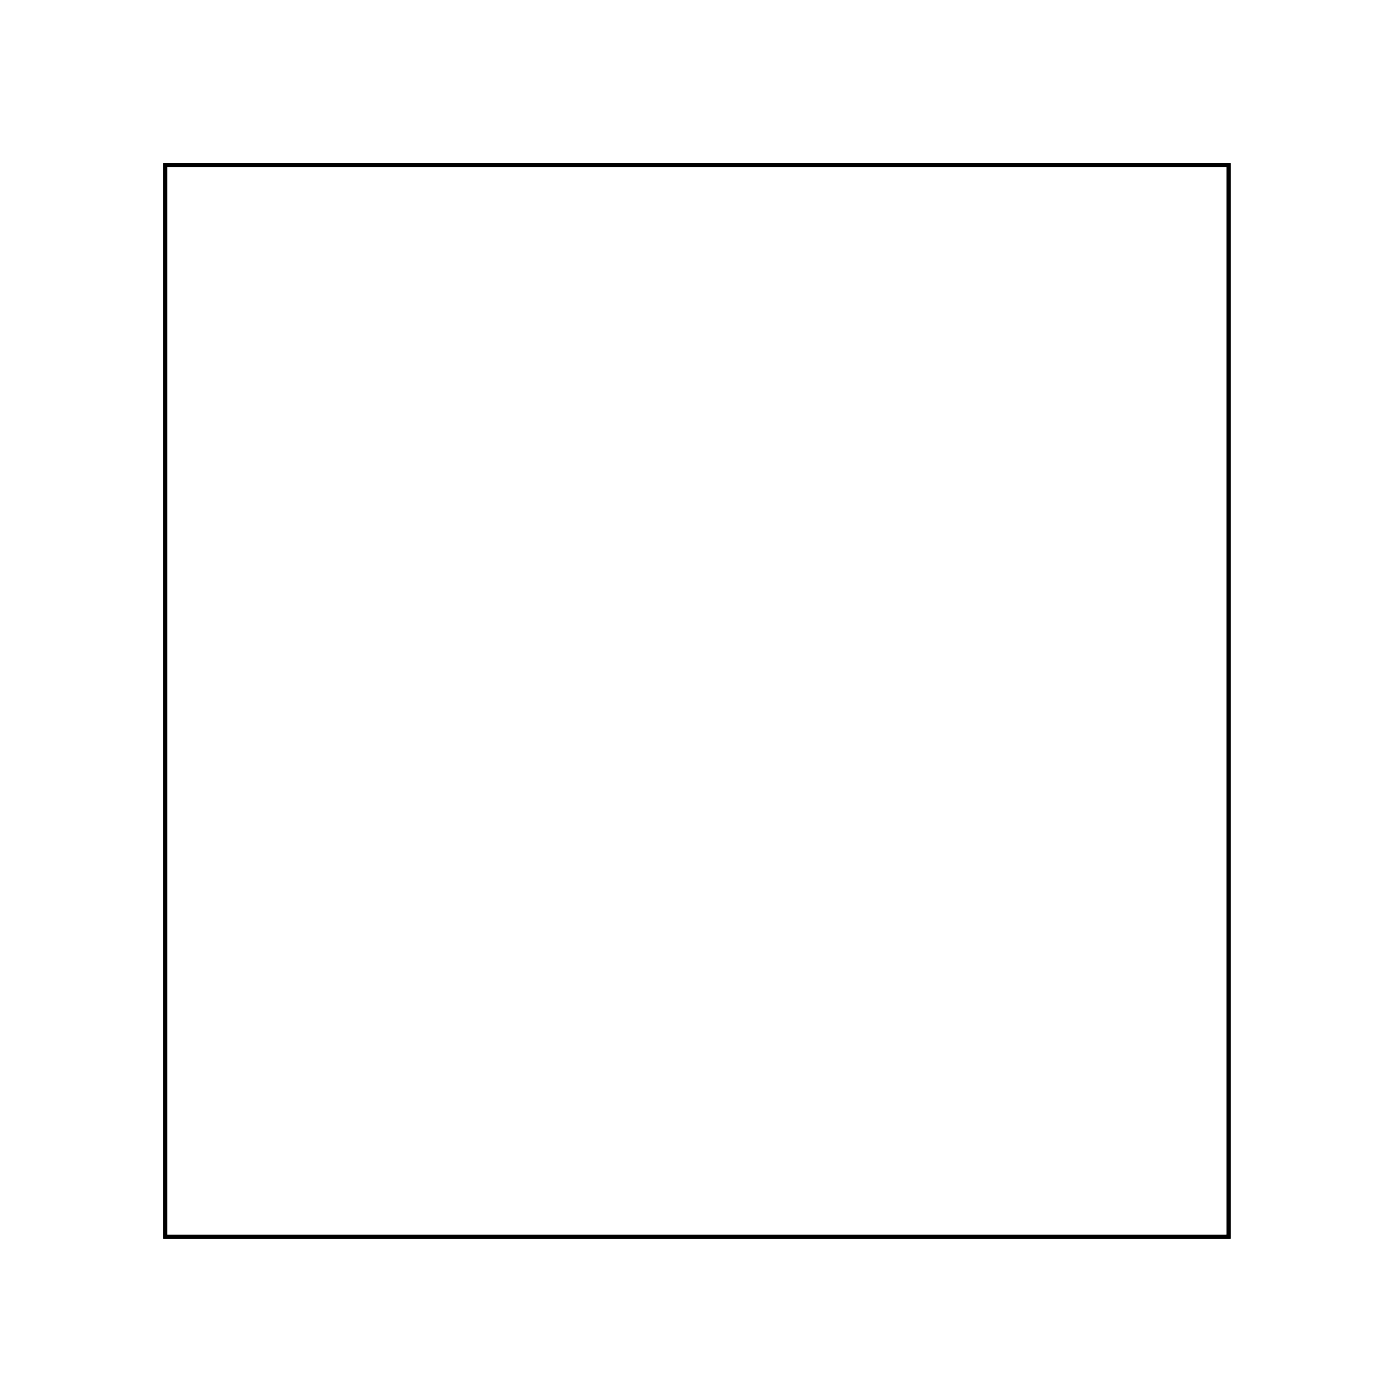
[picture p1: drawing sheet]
<svg xmlns="http://www.w3.org/2000/svg" width="72mm" height="73mm" viewBox="0 0 72 73" stroke-linecap="round" stroke-linejoin="round" font-family="sans-serif">
<path d="M8.6 8.6h55.1v55.6h-55.1z" fill="none" stroke="#000" stroke-width=".2"/>
<path d="M8.6 8.6h55.1v55.6h-55.1z" fill="none" stroke="#000" stroke-width=".05"/>
<circle cx="13.4" cy="13.7" r="2.1" fill="#fff"/>
<circle cx="13.4" cy="13.7" r="2.1" fill="none" stroke="#fff" stroke-width=".25"/>
<circle cx="13.4" cy="59.4" r="2.1" fill="#fff"/>
<circle cx="13.4" cy="59.4" r="2.1" fill="none" stroke="#fff" stroke-width=".25"/>
<circle cx="59.1" cy="59.4" r="2.1" fill="#fff"/>
<circle cx="59.1" cy="59.4" r="2.1" fill="none" stroke="#fff" stroke-width=".25"/>
<circle cx="59.1" cy="13.7" r="2.1" fill="#fff"/>
<circle cx="59.1" cy="13.7" r="2.1" fill="none" stroke="#fff" stroke-width=".25"/>
<circle cx="26.1" cy="26.4" r=".7" fill="#fff"/>
<circle cx="26.1" cy="26.4" r=".7" fill="none" stroke="#fff" stroke-width=".76" stroke-linecap="butt"/>
<circle cx="26.1" cy="16.2" r=".7" fill="#fff"/>
<circle cx="26.1" cy="16.2" r=".7" fill="none" stroke="#fff" stroke-width=".76" stroke-linecap="butt"/>
<path d="M20.3 33.3h1.4v1.4h-1.4z" fill="#fff"/>
<path d="M20.3 33.3h1.4v1.4h-1.4z" fill="none" stroke="#fff" stroke-width=".76" stroke-linecap="butt"/>
<circle cx="21" cy="34" r=".7" fill="#fff"/>
<circle cx="21" cy="34" r=".7" fill="none" stroke="#fff" stroke-width=".76" stroke-linecap="butt"/>
<circle cx="21" cy="41.6" r=".7" fill="#fff"/>
<circle cx="21" cy="41.6" r=".7" fill="none" stroke="#fff" stroke-width=".76" stroke-linecap="butt"/>
<circle cx="23.5" cy="34" r=".7" fill="#fff"/>
<circle cx="23.5" cy="34" r=".7" fill="none" stroke="#fff" stroke-width=".76" stroke-linecap="butt"/>
<circle cx="23.5" cy="41.6" r=".7" fill="#fff"/>
<circle cx="23.5" cy="41.6" r=".7" fill="none" stroke="#fff" stroke-width=".76" stroke-linecap="butt"/>
<circle cx="26.1" cy="34" r=".7" fill="#fff"/>
<circle cx="26.1" cy="34" r=".7" fill="none" stroke="#fff" stroke-width=".76" stroke-linecap="butt"/>
<circle cx="26.1" cy="41.6" r=".7" fill="#fff"/>
<circle cx="26.1" cy="41.6" r=".7" fill="none" stroke="#fff" stroke-width=".76" stroke-linecap="butt"/>
<circle cx="28.6" cy="34" r=".7" fill="#fff"/>
<circle cx="28.6" cy="34" r=".7" fill="none" stroke="#fff" stroke-width=".76" stroke-linecap="butt"/>
<circle cx="28.6" cy="41.6" r=".7" fill="#fff"/>
<circle cx="28.6" cy="41.6" r=".7" fill="none" stroke="#fff" stroke-width=".76" stroke-linecap="butt"/>
<circle cx="28.6" cy="26.4" r=".7" fill="#fff"/>
<circle cx="28.6" cy="26.4" r=".7" fill="none" stroke="#fff" stroke-width=".76" stroke-linecap="butt"/>
<circle cx="28.6" cy="16.2" r=".7" fill="#fff"/>
<circle cx="28.6" cy="16.2" r=".7" fill="none" stroke="#fff" stroke-width=".76" stroke-linecap="butt"/>
<circle cx="21" cy="51.8" r=".72" fill="#fff"/>
<circle cx="21" cy="51.8" r=".72" fill="none" stroke="#fff" stroke-width=".69" stroke-linecap="butt"/>
<circle cx="22.3" cy="54.3" r=".72" fill="#fff"/>
<circle cx="22.3" cy="54.3" r=".72" fill="none" stroke="#fff" stroke-width=".69" stroke-linecap="butt"/>
<circle cx="23.5" cy="51.8" r=".72" fill="#fff"/>
<circle cx="23.5" cy="51.8" r=".72" fill="none" stroke="#fff" stroke-width=".69" stroke-linecap="butt"/>
<circle cx="26.1" cy="51.8" r=".72" fill="#fff"/>
<circle cx="26.1" cy="51.8" r=".72" fill="none" stroke="#fff" stroke-width=".69" stroke-linecap="butt"/>
<circle cx="28.6" cy="51.8" r=".72" fill="#fff"/>
<circle cx="28.6" cy="51.8" r=".72" fill="none" stroke="#fff" stroke-width=".69" stroke-linecap="butt"/>
<circle cx="24.8" cy="54.3" r=".72" fill="#fff"/>
<circle cx="24.8" cy="54.3" r=".72" fill="none" stroke="#fff" stroke-width=".69" stroke-linecap="butt"/>
<circle cx="27.4" cy="54.3" r=".72" fill="#fff"/>
<circle cx="27.4" cy="54.3" r=".72" fill="none" stroke="#fff" stroke-width=".69" stroke-linecap="butt"/>
<circle cx="29.9" cy="54.3" r=".72" fill="#fff"/>
<circle cx="29.9" cy="54.3" r=".72" fill="none" stroke="#fff" stroke-width=".69" stroke-linecap="butt"/>
<path d="M29 53.4v1.9h1.8v-1.9zM29.4 54.3a.5 .5 0 0 1 1 0 .5 .5 0 0 1-1 0z" fill="#fff"/>
<g fill="none" stroke="#fff" stroke-width=".25">
<path d="M29 53.4h1.8v1.9h-1.8z"/>
<circle cx="29.9" cy="54.3" r=".5"/>
</g>
<circle cx="31.2" cy="60.7" r="1.6" fill="#fff"/>
<circle cx="31.2" cy="60.7" r="1.6" fill="none" stroke="#fff" stroke-width=".25"/>
<circle cx="19.7" cy="60.7" r="1.6" fill="#fff"/>
<circle cx="19.7" cy="60.7" r="1.6" fill="none" stroke="#fff" stroke-width=".25"/>
<circle cx="38.8" cy="51.8" r=".72" fill="#fff"/>
<circle cx="38.8" cy="51.8" r=".72" fill="none" stroke="#fff" stroke-width=".69" stroke-linecap="butt"/>
<circle cx="40.1" cy="54.3" r=".72" fill="#fff"/>
<circle cx="40.1" cy="54.3" r=".72" fill="none" stroke="#fff" stroke-width=".69" stroke-linecap="butt"/>
<circle cx="41.3" cy="51.8" r=".72" fill="#fff"/>
<circle cx="41.3" cy="51.8" r=".72" fill="none" stroke="#fff" stroke-width=".69" stroke-linecap="butt"/>
<circle cx="43.9" cy="51.8" r=".72" fill="#fff"/>
<circle cx="43.9" cy="51.8" r=".72" fill="none" stroke="#fff" stroke-width=".69" stroke-linecap="butt"/>
<circle cx="46.4" cy="51.8" r=".72" fill="#fff"/>
<circle cx="46.4" cy="51.8" r=".72" fill="none" stroke="#fff" stroke-width=".69" stroke-linecap="butt"/>
<circle cx="42.6" cy="54.3" r=".72" fill="#fff"/>
<circle cx="42.6" cy="54.3" r=".72" fill="none" stroke="#fff" stroke-width=".69" stroke-linecap="butt"/>
<circle cx="45.1" cy="54.3" r=".72" fill="#fff"/>
<circle cx="45.1" cy="54.3" r=".72" fill="none" stroke="#fff" stroke-width=".69" stroke-linecap="butt"/>
<circle cx="47.7" cy="54.3" r=".72" fill="#fff"/>
<circle cx="47.7" cy="54.3" r=".72" fill="none" stroke="#fff" stroke-width=".69" stroke-linecap="butt"/>
<path d="M46.7 53.4v1.9h1.9v-1.9zM47.2 54.3a.5 .5 0 0 1 1 0 .5 .5 0 0 1-1 0z" fill="#fff"/>
<g fill="none" stroke="#fff" stroke-width=".25">
<path d="M46.7 53.4h1.9v1.9h-1.9z"/>
<circle cx="47.7" cy="54.3" r=".5"/>
</g>
<circle cx="48.9" cy="60.7" r="1.6" fill="#fff"/>
<circle cx="48.9" cy="60.7" r="1.6" fill="none" stroke="#fff" stroke-width=".25"/>
<circle cx="37.5" cy="60.7" r="1.6" fill="#fff"/>
<circle cx="37.5" cy="60.7" r="1.6" fill="none" stroke="#fff" stroke-width=".25"/>
<circle cx="33.7" cy="39.1" r=".66" fill="#fff"/>
<circle cx="33.7" cy="39.1" r=".66" fill="none" stroke="#fff" stroke-width=".66" stroke-linecap="butt"/>
<circle cx="33.7" cy="36.6" r=".66" fill="#fff"/>
<circle cx="33.7" cy="36.6" r=".66" fill="none" stroke="#fff" stroke-width=".66" stroke-linecap="butt"/>
<circle cx="33.7" cy="41.6" r=".66" fill="#fff"/>
<circle cx="33.7" cy="41.6" r=".66" fill="none" stroke="#fff" stroke-width=".66" stroke-linecap="butt"/>
<circle cx="33.7" cy="44.2" r=".66" fill="#fff"/>
<circle cx="33.7" cy="44.2" r=".66" fill="none" stroke="#fff" stroke-width=".66" stroke-linecap="butt"/>
<circle cx="33.7" cy="34" r=".66" fill="#fff"/>
<circle cx="33.7" cy="34" r=".66" fill="none" stroke="#fff" stroke-width=".66" stroke-linecap="butt"/>
<circle cx="33.7" cy="31.5" r=".66" fill="#fff"/>
<circle cx="33.7" cy="31.5" r=".66" fill="none" stroke="#fff" stroke-width=".66" stroke-linecap="butt"/>
<circle cx="33.7" cy="28.9" r=".66" fill="#fff"/>
<circle cx="33.7" cy="28.9" r=".66" fill="none" stroke="#fff" stroke-width=".66" stroke-linecap="butt"/>
<circle cx="33.7" cy="26.4" r=".66" fill="#fff"/>
<circle cx="33.7" cy="26.4" r=".66" fill="none" stroke="#fff" stroke-width=".66" stroke-linecap="butt"/>
<circle cx="33.7" cy="23.9" r=".66" fill="#fff"/>
<circle cx="33.7" cy="23.9" r=".66" fill="none" stroke="#fff" stroke-width=".66" stroke-linecap="butt"/>
<circle cx="33.7" cy="21.3" r=".66" fill="#fff"/>
<circle cx="33.7" cy="21.3" r=".66" fill="none" stroke="#fff" stroke-width=".66" stroke-linecap="butt"/>
<circle cx="33.7" cy="18.8" r=".66" fill="#fff"/>
<circle cx="33.7" cy="18.8" r=".66" fill="none" stroke="#fff" stroke-width=".66" stroke-linecap="butt"/>
<circle cx="33.7" cy="16.2" r=".66" fill="#fff"/>
<circle cx="33.7" cy="16.2" r=".66" fill="none" stroke="#fff" stroke-width=".66" stroke-linecap="butt"/>
<circle cx="51.5" cy="36.6" r=".66" fill="#fff"/>
<circle cx="51.5" cy="36.6" r=".66" fill="none" stroke="#fff" stroke-width=".66" stroke-linecap="butt"/>
<circle cx="51.5" cy="39.1" r=".66" fill="#fff"/>
<circle cx="51.5" cy="39.1" r=".66" fill="none" stroke="#fff" stroke-width=".66" stroke-linecap="butt"/>
<circle cx="51.5" cy="41.6" r=".66" fill="#fff"/>
<circle cx="51.5" cy="41.6" r=".66" fill="none" stroke="#fff" stroke-width=".66" stroke-linecap="butt"/>
<circle cx="51.5" cy="44.2" r=".66" fill="#fff"/>
<circle cx="51.5" cy="44.2" r=".66" fill="none" stroke="#fff" stroke-width=".66" stroke-linecap="butt"/>
<circle cx="51.5" cy="34" r=".66" fill="#fff"/>
<circle cx="51.5" cy="34" r=".66" fill="none" stroke="#fff" stroke-width=".66" stroke-linecap="butt"/>
<circle cx="51.5" cy="31.5" r=".66" fill="#fff"/>
<circle cx="51.5" cy="31.5" r=".66" fill="none" stroke="#fff" stroke-width=".66" stroke-linecap="butt"/>
<circle cx="51.5" cy="28.9" r=".66" fill="#fff"/>
<circle cx="51.5" cy="28.9" r=".66" fill="none" stroke="#fff" stroke-width=".66" stroke-linecap="butt"/>
<circle cx="51.5" cy="26.4" r=".66" fill="#fff"/>
<circle cx="51.5" cy="26.4" r=".66" fill="none" stroke="#fff" stroke-width=".66" stroke-linecap="butt"/>
<circle cx="51.5" cy="21.3" r=".66" fill="#fff"/>
<circle cx="51.5" cy="21.3" r=".66" fill="none" stroke="#fff" stroke-width=".66" stroke-linecap="butt"/>
<circle cx="51.5" cy="23.9" r=".66" fill="#fff"/>
<circle cx="51.5" cy="23.9" r=".66" fill="none" stroke="#fff" stroke-width=".66" stroke-linecap="butt"/>
<circle cx="51.5" cy="18.8" r=".66" fill="#fff"/>
<circle cx="51.5" cy="18.8" r=".66" fill="none" stroke="#fff" stroke-width=".66" stroke-linecap="butt"/>
<circle cx="51.5" cy="16.2" r=".66" fill="#fff"/>
<circle cx="51.5" cy="16.2" r=".66" fill="none" stroke="#fff" stroke-width=".66" stroke-linecap="butt"/>
<circle cx="21" cy="21.3" r=".75" fill="#fff"/>
<circle cx="21" cy="21.3" r=".75" fill="none" stroke="#fff" stroke-width=".76" stroke-linecap="butt"/>
<circle cx="21" cy="23.9" r=".75" fill="#fff"/>
<circle cx="21" cy="23.9" r=".75" fill="none" stroke="#fff" stroke-width=".76" stroke-linecap="butt"/>
<circle cx="21" cy="26.4" r=".75" fill="#fff"/>
<circle cx="21" cy="26.4" r=".75" fill="none" stroke="#fff" stroke-width=".76" stroke-linecap="butt"/>
<circle cx="21" cy="28.9" r=".75" fill="#fff"/>
<circle cx="21" cy="28.9" r=".75" fill="none" stroke="#fff" stroke-width=".76" stroke-linecap="butt"/>
<circle cx="33.7" cy="16.2" r=".74" fill="#fff"/>
<circle cx="33.7" cy="16.2" r=".74" fill="none" stroke="#fff" stroke-width=".76" stroke-linecap="butt"/>
<circle cx="33.7" cy="18.8" r=".74" fill="#fff"/>
<circle cx="33.7" cy="18.8" r=".74" fill="none" stroke="#fff" stroke-width=".76" stroke-linecap="butt"/>
<circle cx="33.7" cy="21.3" r=".74" fill="#fff"/>
<circle cx="33.7" cy="21.3" r=".74" fill="none" stroke="#fff" stroke-width=".76" stroke-linecap="butt"/>
<circle cx="33.7" cy="23.9" r=".74" fill="#fff"/>
<circle cx="33.7" cy="23.9" r=".74" fill="none" stroke="#fff" stroke-width=".76" stroke-linecap="butt"/>
<circle cx="33.7" cy="26.4" r=".74" fill="#fff"/>
<circle cx="33.7" cy="26.4" r=".74" fill="none" stroke="#fff" stroke-width=".76" stroke-linecap="butt"/>
<circle cx="33.7" cy="28.9" r=".74" fill="#fff"/>
<circle cx="33.7" cy="28.9" r=".74" fill="none" stroke="#fff" stroke-width=".76" stroke-linecap="butt"/>
<circle cx="33.7" cy="31.5" r=".74" fill="#fff"/>
<circle cx="33.7" cy="31.5" r=".74" fill="none" stroke="#fff" stroke-width=".76" stroke-linecap="butt"/>
<circle cx="33.7" cy="34" r=".74" fill="#fff"/>
<circle cx="33.7" cy="34" r=".74" fill="none" stroke="#fff" stroke-width=".76" stroke-linecap="butt"/>
<circle cx="33.7" cy="36.6" r=".74" fill="#fff"/>
<circle cx="33.7" cy="36.6" r=".74" fill="none" stroke="#fff" stroke-width=".76" stroke-linecap="butt"/>
<circle cx="33.7" cy="39.1" r=".74" fill="#fff"/>
<circle cx="33.7" cy="39.1" r=".74" fill="none" stroke="#fff" stroke-width=".76" stroke-linecap="butt"/>
<circle cx="33.7" cy="41.6" r=".74" fill="#fff"/>
<circle cx="33.7" cy="41.6" r=".74" fill="none" stroke="#fff" stroke-width=".76" stroke-linecap="butt"/>
<circle cx="33.7" cy="44.2" r=".74" fill="#fff"/>
<circle cx="33.7" cy="44.2" r=".74" fill="none" stroke="#fff" stroke-width=".76" stroke-linecap="butt"/>
<circle cx="51.5" cy="16.2" r=".74" fill="#fff"/>
<circle cx="51.5" cy="16.2" r=".74" fill="none" stroke="#fff" stroke-width=".76" stroke-linecap="butt"/>
<circle cx="51.5" cy="18.8" r=".74" fill="#fff"/>
<circle cx="51.5" cy="18.8" r=".74" fill="none" stroke="#fff" stroke-width=".76" stroke-linecap="butt"/>
<circle cx="51.5" cy="21.3" r=".74" fill="#fff"/>
<circle cx="51.5" cy="21.3" r=".74" fill="none" stroke="#fff" stroke-width=".76" stroke-linecap="butt"/>
<circle cx="51.5" cy="23.9" r=".74" fill="#fff"/>
<circle cx="51.5" cy="23.9" r=".74" fill="none" stroke="#fff" stroke-width=".76" stroke-linecap="butt"/>
<circle cx="51.5" cy="26.4" r=".74" fill="#fff"/>
<circle cx="51.5" cy="26.4" r=".74" fill="none" stroke="#fff" stroke-width=".76" stroke-linecap="butt"/>
<circle cx="51.5" cy="28.9" r=".74" fill="#fff"/>
<circle cx="51.5" cy="28.9" r=".74" fill="none" stroke="#fff" stroke-width=".76" stroke-linecap="butt"/>
<circle cx="51.5" cy="31.5" r=".74" fill="#fff"/>
<circle cx="51.5" cy="31.5" r=".74" fill="none" stroke="#fff" stroke-width=".76" stroke-linecap="butt"/>
<circle cx="51.5" cy="34" r=".74" fill="#fff"/>
<circle cx="51.5" cy="34" r=".74" fill="none" stroke="#fff" stroke-width=".76" stroke-linecap="butt"/>
<circle cx="51.5" cy="36.6" r=".74" fill="#fff"/>
<circle cx="51.5" cy="36.6" r=".74" fill="none" stroke="#fff" stroke-width=".76" stroke-linecap="butt"/>
<circle cx="51.5" cy="39.1" r=".74" fill="#fff"/>
<circle cx="51.5" cy="39.1" r=".74" fill="none" stroke="#fff" stroke-width=".76" stroke-linecap="butt"/>
<circle cx="51.5" cy="41.6" r=".74" fill="#fff"/>
<circle cx="51.5" cy="41.6" r=".74" fill="none" stroke="#fff" stroke-width=".76" stroke-linecap="butt"/>
<circle cx="51.5" cy="44.2" r=".74" fill="#fff"/>
<circle cx="51.5" cy="44.2" r=".74" fill="none" stroke="#fff" stroke-width=".76" stroke-linecap="butt"/>
</svg>
